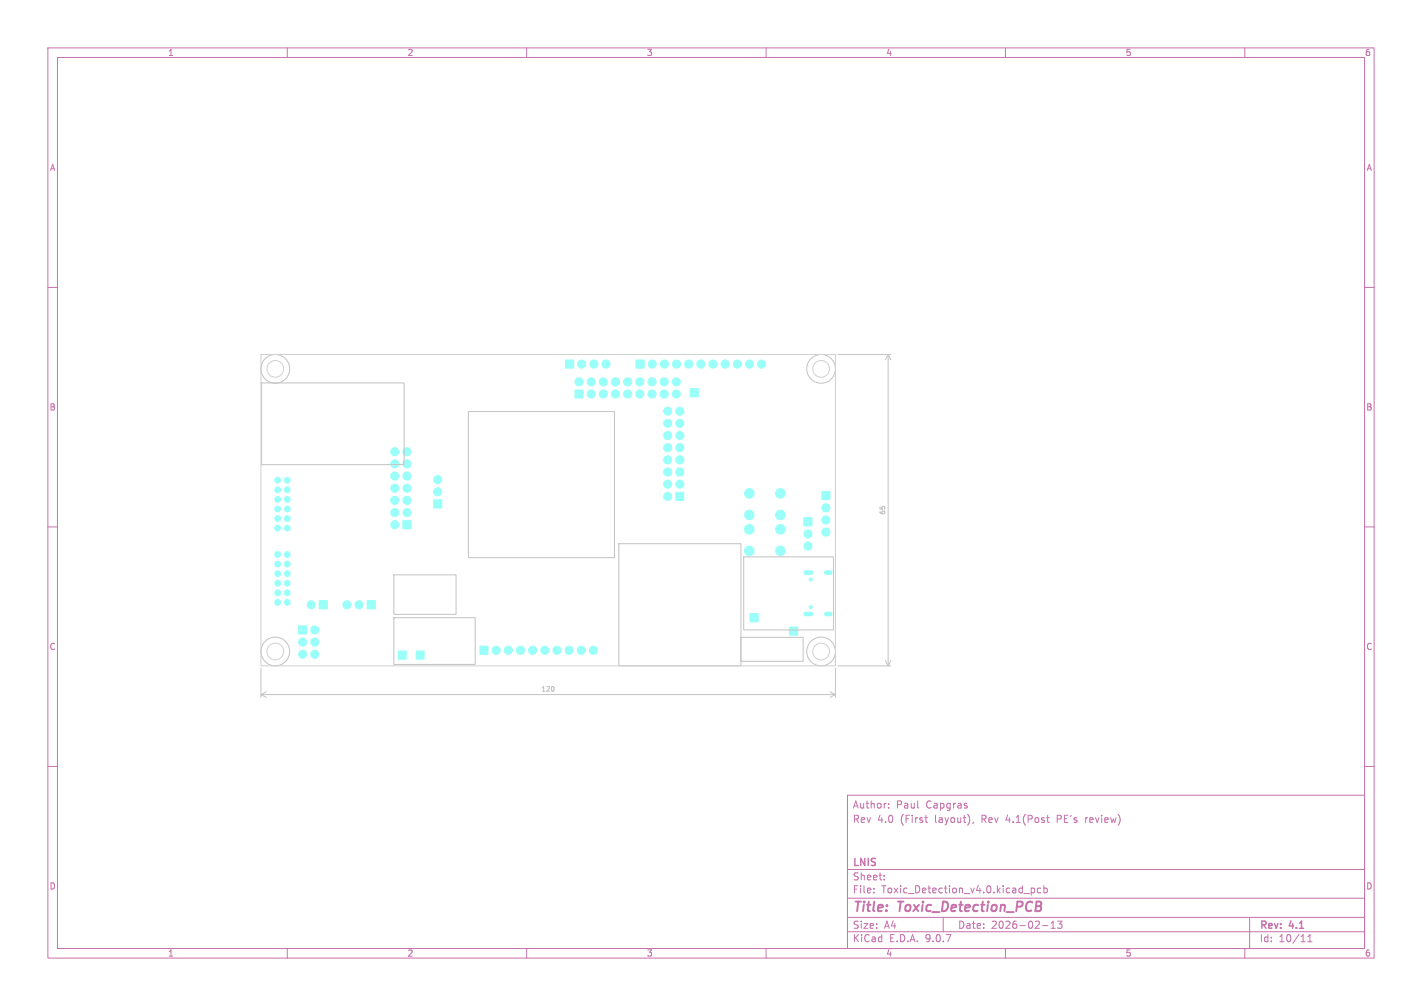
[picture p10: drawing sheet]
<svg xmlns="http://www.w3.org/2000/svg" width="297mm" height="210mm" viewBox="0 0 297 210" stroke-linecap="round" stroke-linejoin="round" font-family="sans-serif">
<defs><g id="words">
<g font-size="2.8" fill="#c872ab">
<text x="178" y="190.9">Title:</text>
<text x="187.7" y="190.9">Toxic_Detection_PCB</text>
</g>
<g font-size="2.1" fill="#c872ab">
<text x="178" y="172">Rev</text>
<text x="178" y="169">Author:</text>
<text x="183.2" y="172">4.0</text>
<text x="187.2" y="169">Paul</text>
<text x="188.1" y="172">(First</text>
<text x="193.4" y="169">Capgras</text>
<text x="195.4" y="172">layout),</text>
<text x="205.2" y="172">Rev</text>
<text x="210.5" y="172">4.1(Post</text>
<text x="221.3" y="172">PE's</text>
<text x="227.3" y="172">review)</text>
<text x="178" y="184">Sheet:</text>
<text x="178" y="181.2">LNIS</text>
<text x="178" y="186.7">File:</text>
<text x="184.1" y="186.7">Toxic_Detection_v4.0.kicad_pcb</text>
<text x="178" y="196.9">KiCad</text>
<text x="178" y="194.1">Size:</text>
<text x="184.7" y="194.1">A4</text>
<text x="185.7" y="196.9">E.D.A.</text>
<text x="193.3" y="196.9">9.0.7</text>
<text x="200" y="194.1">Date:</text>
<text x="207" y="194.1">2026-02-13</text>
<text x="263" y="194.3">Rev:</text>
<text x="263" y="196.9">Id:</text>
<text x="267.1" y="196.9">10/11</text>
<text x="269.4" y="194.3">4.1</text>
</g>
<g font-size="1.8" fill="#c872ab">
<text x="35" y="11.9">1</text>
<text x="85" y="11.9">2</text>
<text x="135" y="11.9">3</text>
<text x="185" y="11.9">4</text>
<text x="235" y="11.9">5</text>
<text x="285" y="11.9">6</text>
<text x="10.3" y="35.9">A</text>
<text x="285.4" y="35.9">A</text>
<text x="10.3" y="85.9">B</text>
<text x="285.3" y="85.9">B</text>
<text x="10.3" y="135.9">C</text>
<text x="285.3" y="135.9">C</text>
<text x="10.3" y="185.9">D</text>
<text x="285.3" y="185.9">D</text>
<text x="35" y="199.9">1</text>
<text x="85" y="199.9">2</text>
<text x="135" y="199.9">3</text>
<text x="185" y="199.9">4</text>
<text x="235" y="199.9">5</text>
<text x="285" y="199.9">6</text>
</g>
<g font-size="1.4" fill="#c2c2c2">
<text x="185.1" y="107.6" transform="rotate(-90 185.1 107.6)">65</text>
<text x="112.9" y="144.6">120</text>
</g>
</g></defs>
<g fill="none" stroke="#c872ab" stroke-width=".21">
<path d="M10 10h277v190h-277zM12 12h273v186h-273zM60 10v2M110 10v2M160 10v2M210 10v2M260 10v2M10 60h2M285 60h2M10 110h2M285 110h2M10 160h2"/>
<path d="M177 166h108v32h-108zM185.6 168.6v.1M185.6 167.8v.1M193.2 170.7h.5M193.5 171.6l.2 .1M202 168.3v.3M203.3 171.6l-.1 .3M218.6 170.7h.6M218.9 171.6l.3 .1M226.7 170.7v1M226.8 170.8l-.1 .2M285 160h2"/>
<path d="M60 198v2M110 198v2M160 198v2M177 194.5h108M177 191.5h108M177 187.5h108M177 181.5h108M182.5 186.3v.1M182.5 185.5v.1M184.7 183.6v.1M184.7 182.8v.1M197 191.5v3"/>
<path d="M210 198v2M213.9 186.5h1.1M215.4 185.4v1.5M215.4 185.5l.4-.1 .3 .3-.1 .6h-.6M217.4 185.5l-.4-.1-.3 .3 .1 .6h.6M217.7 193.2h1.2M218 185.5l.5-.1 .2 .3-.1 .6h-.6M218 184.9v1.5M219.5 193.8h.9M219.5 192.7l.5-.4v1.5M220.9 192.3h.9l-.5 .6 .4 .1v.7l-.2 .1-.6-.1M260 198v2"/>
<path d="M261 191.5v6.5M273.2 196.6h.8M273.2 195.5l.4-.4v1.5"/>
</g>
<g fill="#9afff8" stroke="#9afff8" stroke-width=".21">
<path d="M167.9 108.1h1.7v1.7h-1.7z"/>
<path d="M84.2 108.7h1.6v1.7h-1.6z"/>
<path d="M76.7 125.4h1.7v1.7h-1.7z"/>
<path d="M66.7 125.4h1.7v1.7h-1.7z"/>
<path d="M118.1 75.2h1.7v1.7h-1.7z"/>
<path d="M86.9 135.9h1.7v1.7h-1.7z"/>
<path d="M171.7 102.6h1.6v1.7h-1.6z"/>
<path d="M141.2 102.8h1.6v1.7h-1.6z"/>
<path d="M164.9 130.9h1.7v1.7h-1.7z"/>
<path d="M100.2 134.9h1.7v1.7h-1.7z"/>
<path d="M120.1 81.4h1.7v1.7h-1.7z"/>
<path d="M90.6 104.4h1.7v1.7h-1.7z"/>
<path d="M144.1 81.2h1.8v1.7h-1.8z"/>
<path d="M62.4 130.7h1.7v1.7h-1.7z"/>
<path d="M83.1 135.9h1.7v1.7h-1.7z"/>
<path d="M156.6 128.1h1.7v1.7h-1.7z"/>
<path d="M132.8 75.2h1.7v1.7h-1.7z"/>
<circle cx="168.8" cy="114" r=".85"/>
<circle cx="168.8" cy="111.5" r=".85"/>
<circle cx="82.5" cy="109.5" r=".85"/>
<circle cx="85" cy="107" r=".85"/>
<circle cx="82.5" cy="107" r=".85"/>
<circle cx="85" cy="104.5" r=".85"/>
<circle cx="82.5" cy="104.5" r=".85"/>
<circle cx="85" cy="101.9" r=".85"/>
<circle cx="82.5" cy="101.9" r=".85"/>
<circle cx="85" cy="99.4" r=".85"/>
<circle cx="82.5" cy="99.4" r=".85"/>
<circle cx="85" cy="96.8" r=".85"/>
<circle cx="82.5" cy="96.8" r=".85"/>
<circle cx="85" cy="94.3" r=".85"/>
<circle cx="82.5" cy="94.3" r=".85"/>
<circle cx="75" cy="126.2" r=".85"/>
<circle cx="72.5" cy="126.2" r=".85"/>
<circle cx="65" cy="126.2" r=".85"/>
<circle cx="121.5" cy="76" r=".85"/>
<circle cx="124" cy="76" r=".85"/>
<circle cx="126.6" cy="76" r=".85"/>
<circle cx="156.5" cy="103" r="1"/>
<circle cx="163" cy="103" r="1"/>
<circle cx="156.5" cy="107.5" r="1"/>
<circle cx="163" cy="107.5" r="1"/>
<circle cx="172.5" cy="106" r=".85"/>
<circle cx="172.5" cy="108.5" r=".85"/>
<circle cx="172.5" cy="111.1" r=".85"/>
<circle cx="139.5" cy="103.6" r=".85"/>
<circle cx="142" cy="101.1" r=".85"/>
<circle cx="139.5" cy="101.1" r=".85"/>
<circle cx="142" cy="98.5" r=".85"/>
<circle cx="139.5" cy="98.5" r=".85"/>
<circle cx="142" cy="96" r=".85"/>
<circle cx="139.5" cy="96" r=".85"/>
<circle cx="142" cy="93.5" r=".85"/>
<circle cx="139.5" cy="93.5" r=".85"/>
<circle cx="142" cy="90.9" r=".85"/>
<circle cx="139.5" cy="90.9" r=".85"/>
<circle cx="142" cy="88.4" r=".85"/>
<circle cx="139.5" cy="88.4" r=".85"/>
<circle cx="142" cy="85.8" r=".85"/>
<circle cx="139.5" cy="85.8" r=".85"/>
<circle cx="169.3" cy="126.7" r=".33"/>
<circle cx="169.3" cy="121" r=".33"/>
<circle cx="60" cy="115.7" r=".61"/>
<circle cx="60" cy="117.7" r=".61"/>
<circle cx="60" cy="119.7" r=".61"/>
<circle cx="60" cy="121.7" r=".61"/>
<circle cx="60" cy="123.7" r=".61"/>
<circle cx="60" cy="125.7" r=".61"/>
<circle cx="58" cy="115.7" r=".61"/>
<circle cx="58" cy="117.7" r=".61"/>
<circle cx="58" cy="119.7" r=".61"/>
<circle cx="58" cy="121.7" r=".61"/>
<circle cx="58" cy="123.7" r=".61"/>
<circle cx="58" cy="125.7" r=".61"/>
<circle cx="103.6" cy="135.7" r=".85"/>
<circle cx="106.2" cy="135.7" r=".85"/>
<circle cx="108.7" cy="135.7" r=".85"/>
<circle cx="111.3" cy="135.7" r=".85"/>
<circle cx="113.8" cy="135.7" r=".85"/>
<circle cx="116.3" cy="135.7" r=".85"/>
<circle cx="118.9" cy="135.7" r=".85"/>
<circle cx="121.4" cy="135.7" r=".85"/>
<circle cx="124" cy="135.7" r=".85"/>
<circle cx="120.9" cy="79.7" r=".85"/>
<circle cx="123.5" cy="82.2" r=".85"/>
<circle cx="123.5" cy="79.7" r=".85"/>
<circle cx="126" cy="82.2" r=".85"/>
<circle cx="126" cy="79.7" r=".85"/>
<circle cx="128.5" cy="82.2" r=".85"/>
<circle cx="128.5" cy="79.7" r=".85"/>
<circle cx="131.1" cy="82.2" r=".85"/>
<circle cx="131.1" cy="79.7" r=".85"/>
<circle cx="133.6" cy="82.2" r=".85"/>
<circle cx="133.6" cy="79.7" r=".85"/>
<circle cx="136.2" cy="82.2" r=".85"/>
<circle cx="136.2" cy="79.7" r=".85"/>
<circle cx="138.7" cy="82.2" r=".85"/>
<circle cx="138.7" cy="79.7" r=".85"/>
<circle cx="141.2" cy="82.2" r=".85"/>
<circle cx="141.2" cy="79.7" r=".85"/>
<circle cx="60" cy="100.2" r=".61"/>
<circle cx="60" cy="102.2" r=".61"/>
<circle cx="60" cy="104.2" r=".61"/>
<circle cx="60" cy="106.2" r=".61"/>
<circle cx="60" cy="108.2" r=".61"/>
<circle cx="60" cy="110.2" r=".61"/>
<circle cx="58" cy="100.2" r=".61"/>
<circle cx="58" cy="102.2" r=".61"/>
<circle cx="58" cy="104.2" r=".61"/>
<circle cx="58" cy="106.2" r=".61"/>
<circle cx="58" cy="108.2" r=".61"/>
<circle cx="58" cy="110.2" r=".61"/>
<circle cx="91.4" cy="102.7" r=".85"/>
<circle cx="91.4" cy="100.1" r=".85"/>
<circle cx="163" cy="115" r="1"/>
<circle cx="156.5" cy="115" r="1"/>
<circle cx="163" cy="110.5" r="1"/>
<circle cx="156.5" cy="110.5" r="1"/>
<circle cx="65.7" cy="131.5" r=".85"/>
<circle cx="63.2" cy="134" r=".85"/>
<circle cx="65.7" cy="134" r=".85"/>
<circle cx="63.2" cy="136.6" r=".85"/>
<circle cx="65.7" cy="136.6" r=".85"/>
<circle cx="136.2" cy="76" r=".85"/>
<circle cx="138.8" cy="76" r=".85"/>
<circle cx="141.3" cy="76" r=".85"/>
<circle cx="143.8" cy="76" r=".85"/>
<circle cx="146.4" cy="76" r=".85"/>
<circle cx="148.9" cy="76" r=".85"/>
<circle cx="151.5" cy="76" r=".85"/>
<circle cx="154" cy="76" r=".85"/>
<circle cx="156.5" cy="76" r=".85"/>
<circle cx="159.1" cy="76" r=".85"/>
</g>
<path d="M168.3 119.5h1.1M172.6 119.5h.8M168.3 128.2h1.1M172.6 128.2h.8" fill="none" stroke="#9afff8" stroke-width="1"/>
<g fill="none" stroke="#c2c2c2" stroke-width=".21">
<path d="M54.7 79.9h29.7v17.1h-29.7zM175 74h11.1M185.5 74v65M185.5 74l.6 1.1M185.5 74l-.6 1.1M97.8 85.9h30.5v30.5h-30.5zM129.3 113.5h25.4v25.5h-25.4zM155.3 116.3h18.8v15.2h-18.8zM54.5 139.5v6.1M82.3 129h17v9.7h-17zM82.3 120h12.9v8.3h-12.9zM154.7 133.1h13v5h-13z"/>
<path d="M174.5 139.5v6.1M175 139h11.1M184.9 137.9l.6 1.1M186.1 137.9l-.6 1.1M54.5 145h120M54.5 145l1.1 .6M55.6 144.4l-1.1 .6M115.7 143.5v.6M173.4 144.4l1.1 .6M174.5 145l-1.1 .6"/>
<circle cx="57.5" cy="77" r="3"/>
<circle cx="171.5" cy="77" r="3"/>
<circle cx="57.5" cy="136" r="3"/>
<circle cx="171.5" cy="136" r="3"/>
</g>
<g fill="none" stroke="#d0d2cd" stroke-width=".21">
<path d="M54.5 74h120v65h-120z"/>
<circle cx="57.5" cy="77" r="1.75"/>
<circle cx="171.5" cy="77" r="1.75"/>
<circle cx="57.5" cy="136" r="1.75"/>
<circle cx="171.5" cy="136" r="1.75"/>
</g>
<use href="#words"/>
</svg>
